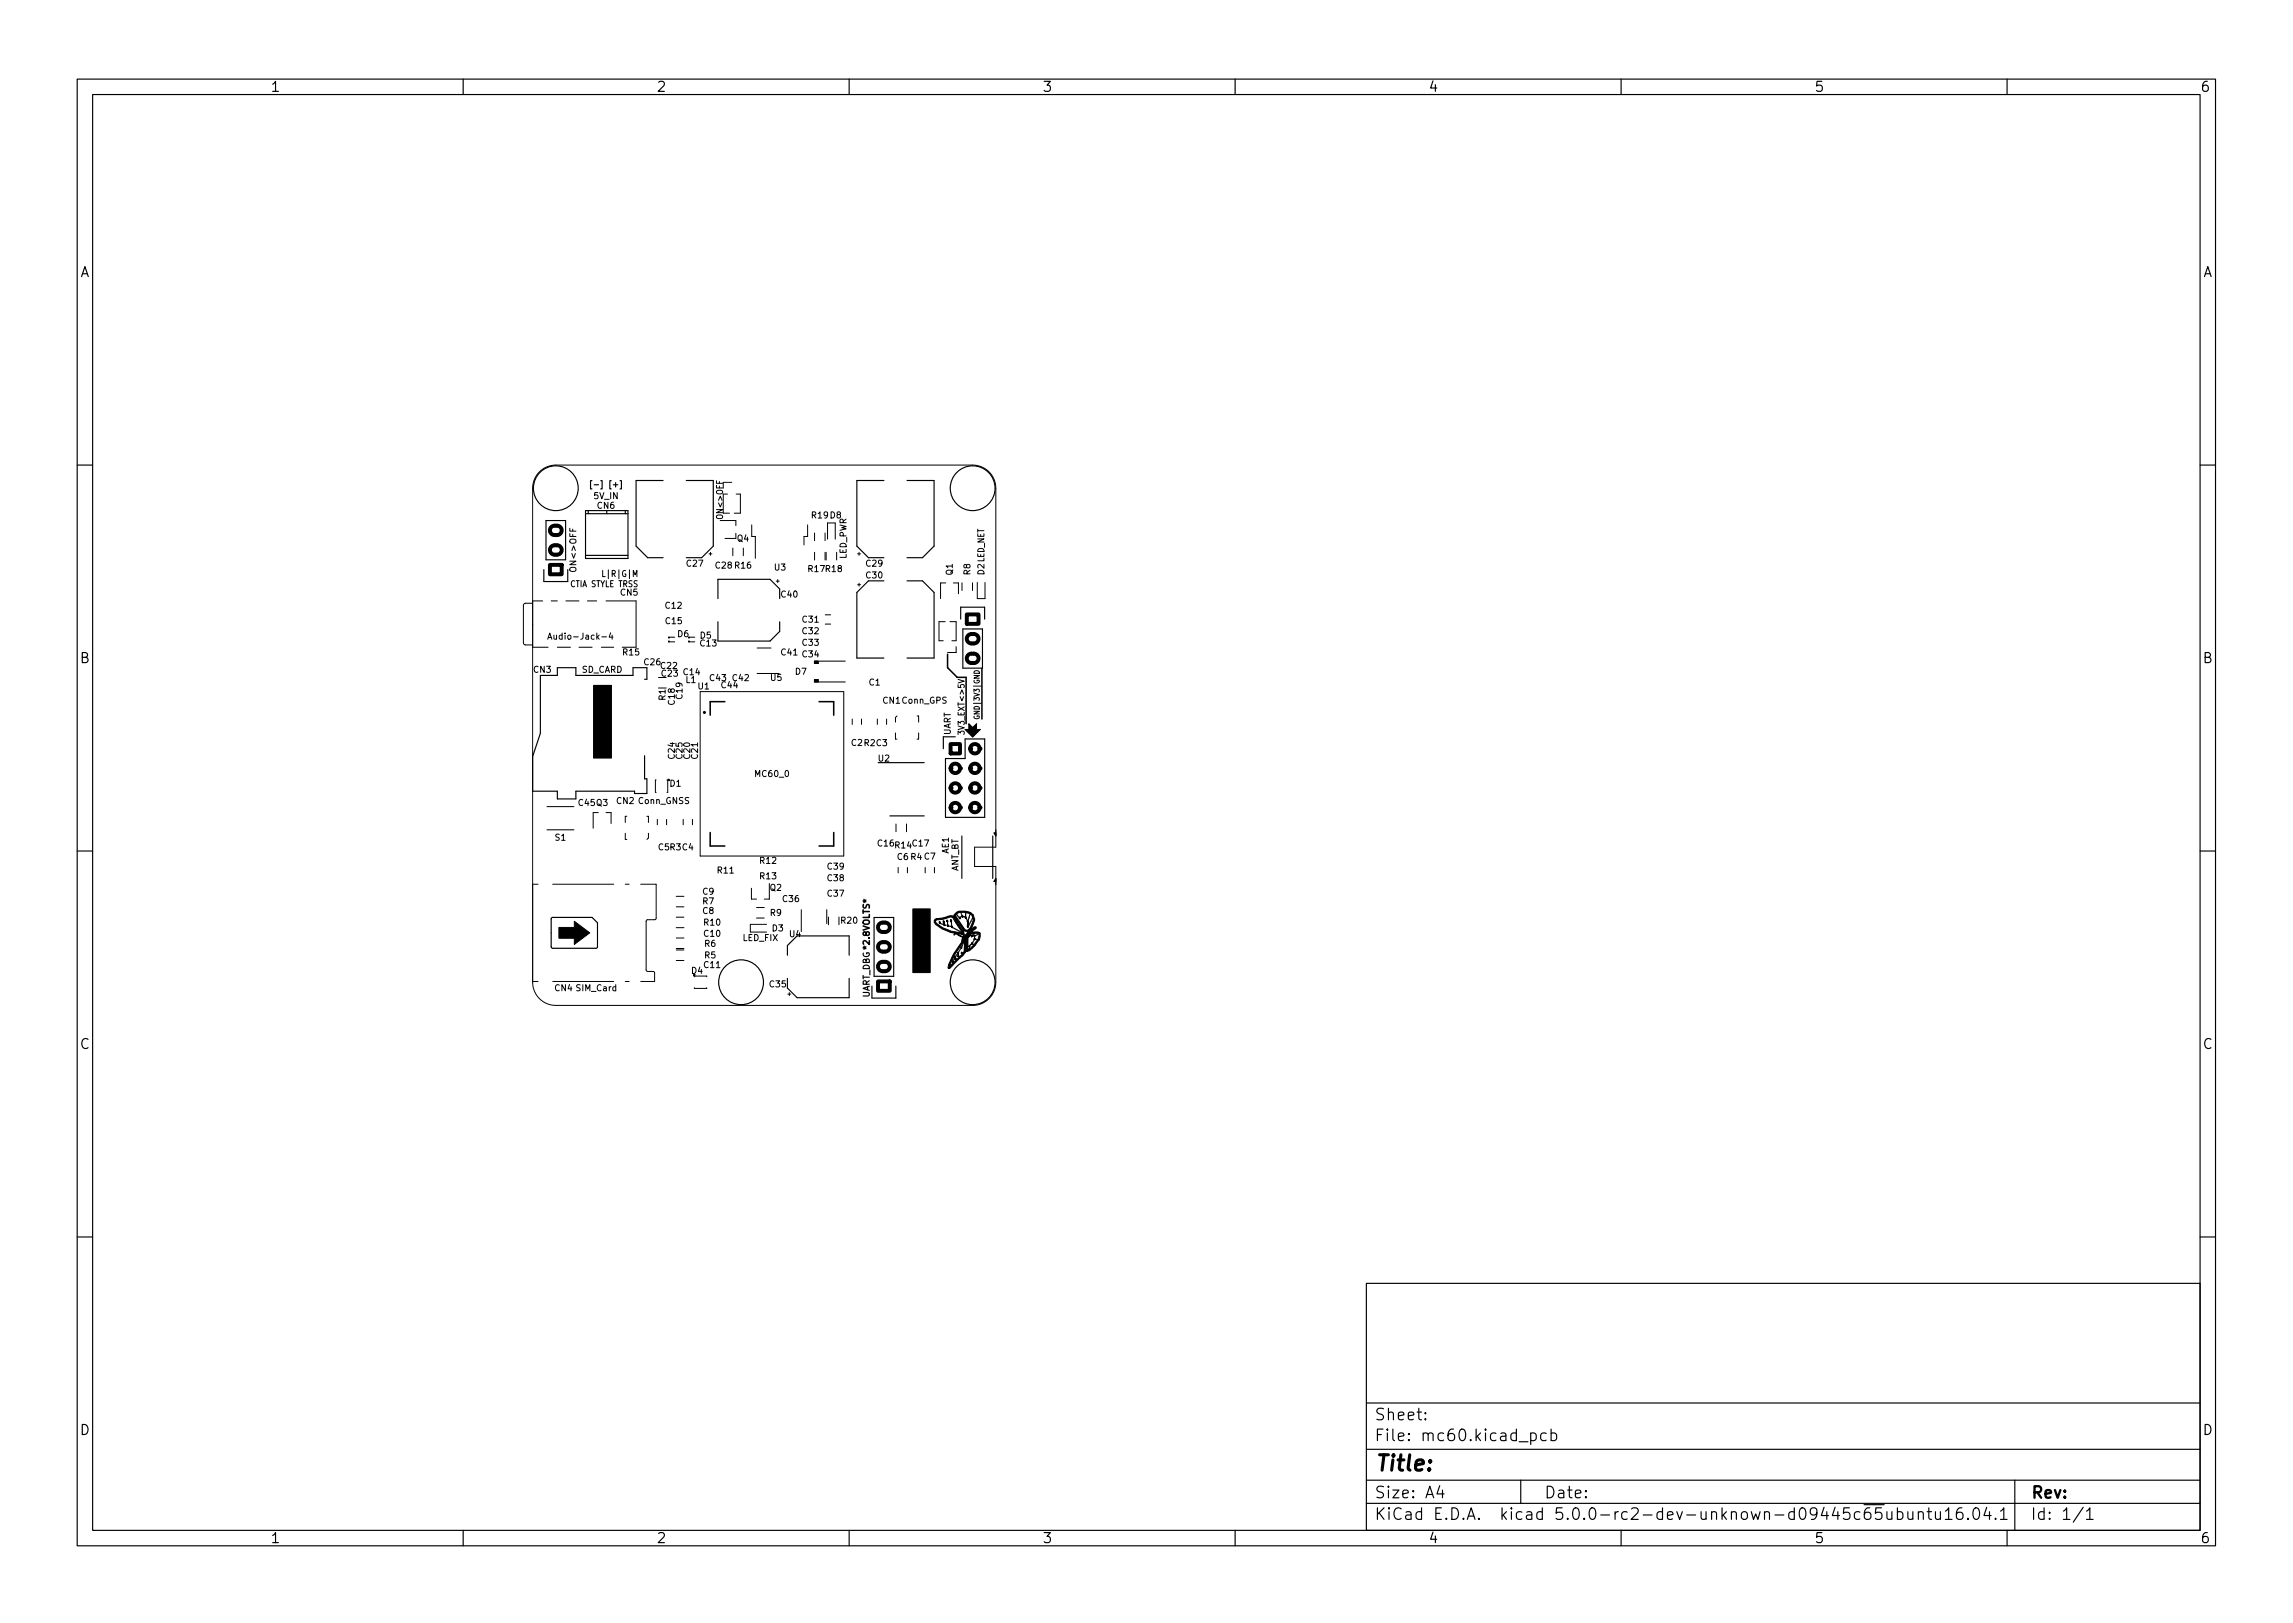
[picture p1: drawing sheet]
<svg xmlns="http://www.w3.org/2000/svg" width="297mm" height="210mm" viewBox="0 0 297 210" stroke-linecap="round" stroke-linejoin="round" font-family="sans-serif">
<defs><g id="words">
<text font-size="2.8" x="178" y="190.6">Title:</text>
<g font-size="2.1">
<text x="178" y="184">Sheet:</text>
<text x="178" y="186.7">File: mc60.kicad_pcb</text>
<text x="178" y="196.9">KiCad E.D.A. kicad 5.0.0-rc2-dev-unknown-d09445c65ubuntu16.04.1</text>
<text x="178" y="194.1">Size: A4</text>
<text x="200" y="194.1">Date:</text>
<text x="263" y="194.1">Rev:</text>
<text x="263" y="196.9">Id: 1/1</text>
</g>
<g font-size="1.8">
<text x="35" y="11.9">1</text>
<text x="85" y="11.9">2</text>
<text x="135" y="11.9">3</text>
<text x="185" y="11.9">4</text>
<text x="235" y="11.9">5</text>
<text x="285" y="11.9">6</text>
<text x="10.3" y="35.9">A</text>
<text x="285.3" y="35.9">A</text>
<text x="10.3" y="85.9">B</text>
<text x="285.3" y="85.9">B</text>
<text x="10.3" y="135.9">C</text>
<text x="285.3" y="135.9">C</text>
<text x="10.3" y="185.9">D</text>
<text x="285.3" y="185.9">D</text>
<text x="35" y="199.9">1</text>
<text x="85" y="199.9">2</text>
<text x="135" y="199.9">3</text>
<text x="185" y="199.9">4</text>
<text x="235" y="199.9">5</text>
<text x="285" y="199.9">6</text>
</g>
<g font-size="1.1">
<text x="77" y="64.6">5V_IN</text>
<text x="77.4" y="65.9">CN6</text>
<text x="93.7" y="67" transform="rotate(-90 93.7 67)">ON&lt;&gt;OFF</text>
<text x="95.5" y="70.1">Q4</text>
<text x="105.2" y="67.1">R19 D8</text>
<text x="74.2" y="76.1">CTIA STYLE TRSS</text>
<text x="74.7" y="73.8" transform="rotate(-90 74.7 73.8)">ON&lt;&gt;OFF</text>
<text x="79.1" y="74.7">L|R|G|M</text>
<text x="80.4" y="77.1">CN5</text>
<text x="89" y="73.4">C27</text>
<text x="92.7" y="73.6">C28 R16</text>
<text x="100.3" y="73.9">U3</text>
<text x="101.2" y="77.4">C40</text>
<text x="104.7" y="74.1">R17 R18</text>
<text x="109.7" y="72.5" transform="rotate(-90 109.7 72.5)">LED_PWR</text>
<text x="112.2" y="74.9">C30</text>
<text x="112.2" y="73.4">C29</text>
<text x="123.4" y="74.5" transform="rotate(-90 123.4 74.5)">Q1</text>
<text x="125.7" y="74.5" transform="rotate(-90 125.7 74.5)">R8</text>
<text x="127.5" y="74.5" transform="rotate(-90 127.5 74.5)">D2LED_NET</text>
<text x="71.7" y="82.8">Audio-Jack-4</text>
<text x="86.2" y="78.8">C12</text>
<text x="86.3" y="80.8">C15</text>
<text x="87.8" y="82.5">D6</text>
<text x="90.7" y="82.7">D5</text>
<text x="90.7" y="83.7">C13</text>
<text x="104" y="80.6">C31</text>
<text x="104" y="82.1">C32</text>
<text x="104" y="83.6">C33</text>
<text x="69.1" y="87.1">CN3</text>
<text x="75.3" y="87.1">SD_CARD</text>
<text x="80.7" y="84.9">R15</text>
<text x="83.5" y="86.2">C26</text>
<text x="85.6" y="86.6">C22</text>
<text x="85.7" y="87.6">C23</text>
<text x="88.6" y="87.5">C14</text>
<text x="88.8" y="88.5">L1</text>
<text x="90.4" y="89.3">U1</text>
<text x="92" y="88.2">C43</text>
<text x="93.5" y="89.1">C44</text>
<text x="94.9" y="88.2">C42</text>
<text x="99.8" y="88.2">U5</text>
<text x="101.2" y="84.9">C41 C34</text>
<text x="103" y="87.4">D7</text>
<text x="112.6" y="88.8">C1</text>
<text x="86.2" y="90.7" transform="rotate(-90 86.2 90.7)">R1</text>
<text x="87.4" y="91.3" transform="rotate(-90 87.4 91.3)">C18</text>
<text x="88.4" y="90.5" transform="rotate(-90 88.4 90.5)">C19</text>
<text x="114.4" y="91.1">CN1 Conn_GPS</text>
<text x="123.2" y="95.3" transform="rotate(-90 123.2 95.3)">UART</text>
<text x="124.9" y="94.9" transform="rotate(-90 124.9 94.9)">3V3_EXT&lt;&gt;5V</text>
<text x="86.8" y="101.9">D1</text>
<text x="87.4" y="98.3" transform="rotate(-90 87.4 98.3)">C24</text>
<text x="88.4" y="98.3" transform="rotate(-90 88.4 98.3)">C25</text>
<text x="89.4" y="98.3" transform="rotate(-90 89.4 98.3)">C20</text>
<text x="90.4" y="98.3" transform="rotate(-90 90.4 98.3)">C21</text>
<text x="97.9" y="100.6">MC60_0</text>
<text x="110.3" y="96.6">C2 R2C3</text>
<text x="113.8" y="98.6">U2</text>
<text x="75" y="104.4">C45 Q3</text>
<text x="79.9" y="104.1">CN2 Conn_GNSS</text>
<text x="71.9" y="108.9">S1</text>
<text x="85.3" y="110.1">C5R3C4</text>
<text x="93" y="113.1">R11</text>
<text x="98.5" y="111.9">R12</text>
<text x="98.5" y="113.9">R13</text>
<text x="107.2" y="112.6">C39</text>
<text x="113.7" y="109.6">C16 R14 C17</text>
<text x="116.2" y="111.4">C6 R4 C7</text>
<text x="122.9" y="110.6" transform="rotate(-90 122.9 110.6)">AE1</text>
<text x="124.2" y="112.9" transform="rotate(-90 124.2 112.9)">ANT_BT</text>
<text x="91" y="115.9">C9</text>
<text x="91" y="117.1">R7</text>
<text x="91" y="118.4">C8</text>
<text x="91.2" y="119.9">R10</text>
<text x="99.8" y="115.4">Q2</text>
<text x="99.8" y="118.6">R9</text>
<text x="101.4" y="116.8">C36</text>
<text x="107.2" y="116.1">C37</text>
<text x="107.2" y="114.1">C38</text>
<text x="109" y="119.6">R20</text>
<text x="91.2" y="121.3">C10</text>
<text x="91.2" y="125.4">C11</text>
<text x="91.3" y="124.1">R5</text>
<text x="91.3" y="122.6">R6</text>
<text x="96.2" y="121.9">LED_FIX</text>
<text x="100" y="120.6">D3</text>
<text x="102.3" y="121.4">U4</text>
<text x="71.9" y="128.4">CN4 SIM_Card</text>
<text x="89.6" y="126.1">D4</text>
<text x="99.7" y="127.9">C35</text>
<text x="112.7" y="129.3" transform="rotate(-90 112.7 129.3)">UART_DBG *2.8VOLTS*</text>
</g>
<g font-size="1">
<text x="77.2" y="63.1">[-] [+]</text>
<text x="126.9" y="92.8" transform="rotate(-90 126.9 92.8)">GND|3V3|GND</text>
</g>
<g font-size=".7">
<text x="92.3" y="72" transform="rotate(-90 92.3 72)">+</text>
<text x="111.5" y="72" transform="rotate(-90 111.5 72)">+</text>
<text x="100.5" y="75.5">+</text>
<text x="111.5" y="76" transform="rotate(-90 111.5 76)">+</text>
<text x="102" y="129">+</text>
</g>
</g></defs>
<g fill="none" stroke="#000" stroke-width=".15">
<path d="M10 10.2h277v190.1h-277zM12 12.2h273v186.1h-273zM60 10.2v2M110 10.2v2M160 10.2v2M210 10.2v2M260 10.2v2M10 60.2h2M70.4 73.8v1.5h3.2v-1.5M70.7 67.4h2.6v5.1h-2.6zM75.8 66.1h5.6v6.2h-5.6zM75.8 71.9h5.6"/>
<path d="M75.8 66.5h5.6M76.2 66.1v.4M76.7 62.3h-.2v1h.2M78.6 66.1v.4M80.3 62.3h.2v1h-.2M81 66.1v.4M85.9 62.2h-3.5v8.5l1.5 1.5h2M88.9 62.2h3.5v8.5l-1.5 1.5h-2M101 76.3l-1.2-1.3h-6.8v2.5M114.5 75.2h-2l-1.5 1.5v8.5h3.5M114.5 62.2h-3.5v8.5l1.5 1.5h2M117.5 75.2h2l1.5 1.5v8.5h-3.5"/>
<path d="M117.5 62.2h3.5v8.5l-1.5 1.5h-2M285 60.2h2M83.5 88h.3v-1.5h-1.8v1h-7.4v-1h-2.4v1h-2.2v7.5l-1 3v4.5h3.2v1h2.4v-1h7.6v.3h1.6v-1.9h-.3v-3M93 80.5v2.5h6.8l1.2-1.2v-1.3M113.8 98.8h5.9M123.8 95.4h-1.6v1.6M124.5 80.2v-1.5h3v1.5M124.7 81.5h2.6v5.1h-2.6zM125 95.7h2.6v10.2h-5.1v-7.6h2.5zM10 110.2h2M71.5 118.9l5.2-.1 .7 .7v3.3h-.2h-5.7l-.1-.2zM113.2 118.9h2.6v7.6h-2.6z"/>
<path d="M115.3 105.7h4.4M124.6 108.3v5.5M128.6 108.3v5.5M129 107.5v.8M129 113.8v.8M285 110.2h2M102 123.7v-1.2l1.2-1.3h6.8v2.5M110 126.7v2.5h-6.8l-1.2-1.2M116.1 127.7v1.6h-3.2M10 160.2h2M177 166.3h108v32h-108zM285 160.2h2"/>
<path d="M60 198.3v2M110 198.3v2M160 198.3v2M177 194.8h108M177 191.8h108M177 187.8h108M177 181.8h108M184.6 183.8l.1 .1h-.1v-.1v.1M184.6 183l.1 .1h-.1v-.1v.1M186.5 192.5l-.4 1h1M186.9 193v1M197 191.8v3"/>
<path d="M198.3 185.7l.4-.1 .3 .3v.4l-.1 .3h-.2h-.4M198.3 185.6v1.5M200.3 185.7l-.4-.1-.3 .3v.4l.1 .3h.2h.4M200.9 185.7l.5-.1 .2 .3v.4l-.1 .3h-.1h-.5M200.9 185.1v1.5M210 198.3v2M242.6 194.9h1.5M243.7 195.3h-.7l-.1 .7 .2-.1 .5 .1 .2 .2-.1 .5-.2 .1h-.4l-.2-.1M244.4 195.8l.1 1a.41 .41 0 0 0 .6-.1M245.1 195.8v1M245.8 195.9l.4-.1 .3 .3v.4l-.1 .3h-.2h-.4M245.8 195.3v1.5"/>
<path d="M247.1 195.8l.1 1a.41 .41 0 0 0 .6-.1M247.8 195.8v1M248.5 196a.37 .37 0 0 1 .6 0v.8M248.5 195.8v1M249.6 195.8h.6M249.9 195.3v1.3v.2h.3M250.7 195.8l.1 1a.41 .41 0 0 0 .6-.1M251.4 195.8v1M252 195.8l.4-.5v1.5M252 196.8h.9M254.1 195.3a.59 .59 0 0 0-.7 .7v.5l.2 .3h.4l.2-.1 .1-.5-.2-.2-.4-.1-.3 .3M254.9 196.7l.1 .1h-.1v-.1v.1"/>
<path d="M255.8 195.4a.36 .36 0 0 1 .6 .2 .77 .77 0 0 1-.5 1.2 1 1 0 0 1-.1-1.4zM257.4 195.3l-.4 1h.9M257.7 195.8v1M258.5 196.7l.1 .1h-.1h-.1l.1-.1v.1M259.1 195.8l.5-.5v1.5M259.1 196.8h.9M260 198.3v2M261 191.8v6.5M269.9 195.3l-1.3 1.9M270.3 195.8l.4-.5v1.5M270.3 196.8h.8"/>
<circle cx="72" cy="63.2" r="2.9"/>
<circle cx="126" cy="63.2" r="2.9"/>
<circle cx="96" cy="127.2" r="2.9"/>
<circle cx="126" cy="127.2" r="2.9"/>
</g>
<g fill="none" stroke="#000" stroke-width=".2">
<path d="M93.9 90.9h-1.9v1.7M106.1 90.9h1.9v1.7M122.8 84.7v1.8l1.2 1.2h1.2v6M127.2 86.6v6.5M92 107.8v1.8h1.9M108 107.8v1.8h-1.9"/>
<circle cx="91.2" cy="92.3" r=".1"/>
</g>
<g fill="none" stroke="#000" stroke-width=".13">
<path d="M69 78.1l-1 .1-.2 .2v4.9l.2 .2h1M69 77.8h1.3M69.9 61.1a3 3 0 0 1 2.1-.9h54a3 3 0 0 1 3 3v46.5h-2.8v2.5h2.8v15a3 3 0 0 1-3 3h-54a3 3 0 0 1-3-3v-64a3 3 0 0 1 .9-2.1zM71.4 77.8h.8M73.3 77.8h1.7M76.1 77.8h1.2M78.1 73.9v.8h.3M78.5 77.8h3.9v6h-1.8M93.3 67.4h2v.7M93.7 62.5h1.1M93.9 69.8h1.4M94.2 64h-.5v2.5h.8"/>
<path d="M94.9 71v1M95.4 64h.5v2.5h-.8M96.3 71v1M97.4 68v1.5h.4v2.8M104.6 68v1.5h-.5v1.1M105.5 69v1M105.5 71.5v1M106.9 69v1M106.9 71.5v1M106.9 79.6h.7M107 71.5v1M107.2 69.8v-2.1h1v2.1"/>
<path d="M108.4 71.5v1M122.5 75.5h-.7v2M123.5 75.5h.7v1.4M124.6 75.5v1M126 75.5v1M126.6 75.4v2.1h1v-2.1M69 83.8h2M71 82.8l.2-.8 .3 .8M71 82.6h.4M72.2 83.8h1.7M75 83.8h1.7M77.9 83.8h1.6"/>
<path d="M79.1 82l-.2 .5h.5M79.3 82.3v.5M85.3 87.8h1M86.6 83v.1h.8M86.7 82.5v.1M86.7 83v.1M87.4 82.5h-.8v.1M89.2 83v.1h.8M89.2 82.5h.8M89.3 83v.1M90.7 89.6h18.6v21.3h-18.6zM98.1 87.2h2.8"/>
<path d="M98.1 83.9h1.8M105.5 85.6v.3M105.5 88v.3M105.6 85.6v.3M105.6 88v.3M105.7 85.6v.3M105.7 88v.3M105.8 85.6v.3M105.8 88v.3M105.9 85.6v.3M105.9 88v.3M106 85.6v.3"/>
<path d="M106 88v.3M106 88.3v-.3h-.5v.3h4M106 85.6v.3h-.5v-.3h4M106.9 80.8h.7M110.4 93.1v.7M111.6 93.1v.7M113.7 93.1v.7M114.8 93.1v.7M116 94.9v.8h.2M116.2 92.7l-.2 .2v.6M118.8 92.7h.2v.8M119 94.9v.8h-.2"/>
<path d="M122.4 80.5h-.8v2.5h.6M123.1 80.5h.8v2.5h-.6M123.9 83.8v.7h-1.1M69 114.5h.7M70.8 104.5h3.6M70.8 107.5h3.6M71.6 114.5h7.9M77.5 105.3h-.7v2M78.5 105.3h.7v1.4M81 114.5h.5M81 107.9v.8h.2M81.2 105.7h-.2v.8"/>
<path d="M83 114.5h2v4.5l-.2 .1-1 .1-.1 .1v6.4l.1 .1h.8l.2 .1v1.2h-1.8M83.8 105.7h.2v.8M84 107.9v.6l-.2 .2M85 101h-.1v1.6h.1M85.1 106.1v.7M86.4 106.1v.7M86.4 101l.1 .1v1.5h-.1M87.6 116.1h1M87.6 117.5h1M87.6 118.8h1M88.5 106.1v.7M89.7 106.1v.7"/>
<path d="M97.3 115.1v1.4h.7M98 117.6h1M98 118.9h1M99.3 119.7h-2.1v1h2.1M99.7 114.4v2.1h-.7M103.8 117.8v2.9M107.1 117.8v1.8M107.3 118.8v1M116.1 106.7v1M116.4 112.4v.7M117.4 106.7v1M117.5 112.4v.7"/>
<path d="M119.8 112.4v.7M121.1 112.4v.7M69 127.1h.7M71.6 127.1h7.9M81 127.1h.5M87.6 123.1h1M87.6 124.4h1M87.6 121.5h1M87.6 122.9h1M87.6 120.2h1M90 126.5l.1-.1h1.4v.1M90 127.9v.1h1.5v-.1"/>
</g>
<g fill="#000" stroke="#000" stroke-width=".13">
<path d="M125.5 93.7l.5 .5 .5-.5v.8h.5l-1 1-1-1h.5zM121.1 119.2l.2-.2h.8l.9-.4 .5 .1 1.3 2 .1 .3h-.3v-.3l-1.3-1.9-1.9 .4-.2 .1v.1l.2 .3 .8 .5 1.1 .4 1.3 .3v.1h-.6l.5 .3h.3v-.1l.3-.1 .3-.4h-.1v-.2l.5-.6 .3-.7-.2-.6-.2-.2-.1 .1v-.1l-.5-.2 .1 .8-.1-.2v.2l-.1-.2 .1-.1v-.4l-.2-.1h-.7l-.4 .4 1.2 1.8 .3 .1v.2l-.5-.2-1.2-1.9 .3-.4 .3-.2h.9l.6 .2a1.08 1.08 0 0 1 .5 1.2l-.3 .8-.3 .3 .6-.4h.2a.31 .31 0 0 1-.2 .4l-.5 .3 1-.1 .3 .2v.5l-.1 .4-1 1.1-.3 .3h-.3v-.1l.2-.1v-.2l.1 .2 1-1.2-.1-.1h.2l.1-.5v-.2l-.2-.1h-.7l-.2 .3v-.4v.4l-.1 .1v-.3v.3l-.2 .2v-.2l.1-.2-.1 .1v-.5l.2-.2-.2 .2-.1 2.5-.1 .1 .1-2-.1 2v-.1v-1.8h-.1l.1 .6-.2 1.4v-1.9v2l-2 1.9v-.2l1.9-1.9v-1.4l-.2 .3v-.4l.3-.3h-.2l-.1 .3v.4l-1.1 1.6-.5 1.2-.1 .4-.2 .1 .1-.6 .3-.8 1.1-1.6a1.09 1.09 0 0 0 .3-.9l.2-.2h-.3l-.4-.3a.28 .28 0 0 0-.3-.1 .28 .28 0 0 0-.2 .1l.1-.2-.5-.1-1-.4-.9-.6-.3-.3zM121.7 119.4l.2 .2h-.1l-.1-.1v.1zM121.9 119.7h.1zM122 119.7h.1zM122.1 119.8h.1zM122.2 119.3l.1 .1v.3l.3 .2h-.2l-.1-.1 .1 .1-.1-.1-.1-.4v.4zM122.7 119.2l.1 .1v.1zM122.7 119.7l.3 .3h-.2v-.1v.1l-.1-.1zM122.7 119.5l.1 .2zM123 120h.2zM123.1 119.1l.2 .1-.1 .3v-.3v.2z"/>
<path d="M123.3 119.6v.3zM124.2 118.8h.2v.2zM124.5 118.2v.1zM124.5 118.3v.1zM124.6 118.6l.3 .1-.2 .1v-.1v.1l-.2-.1zM125.3 119.2l.1 .1 .1 .1-.1 .4zM125.3 119.9h.1h.1l-.1 .2zM125.4 119.1v.1zM125.5 119v.1zM125.5 118.8v.1zM125.6 118.7v.1zM125.6 118.5v.1z"/>
<path d="M72.4 120.1h2v-.8l2 1.5-2 1.5v-.8h-2zM118.2 117.7h2.3v8.3h-2.3zM123.3 119.9l.1 .3h-.1v-.2v.2l-.1-.2zM123.4 124.5l.1-.1-.1 .3zM123.7 123.9l.1-.1v.3l.1 .1-.1 .1zM124.1 123.4h.1v.1v.3l-.1 .1v-.1v.1zM124.5 122.7h.1v.2l-.1-.2v.2v-.1zM124.6 123.3l.1 .1-.1 .2zM124.8 122.2v.1zM125.5 122.5h.2l-.1 .2v-.2v.2zM125.7 122.4l.1-.1zM125.8 121.2l.2-.1-.1 .3z"/>
<path d="M125.9 122.1h.1v.2h-.1v-.1v.1h-.1zM126.1 121.2l.1-.1 .1 .1-.1 .3v-.3v.3zM126.2 121.5l.3 .2-.3 .1v-.2v.2z"/>
<circle cx="123.9" cy="118.5" r=".01"/>
<circle cx="125.5" cy="119.9" r=".02"/>
<circle cx="123.8" cy="120.4" r=".02"/>
<circle cx="123.9" cy="123.8" r=".02"/>
<circle cx="123.9" cy="120.4" r=".03"/>
<circle cx="123.9" cy="123.7" r=".02"/>
<circle cx="124" cy="123.7" r=".02"/>
<circle cx="124" cy="123.6" r=".02"/>
<circle cx="124.2" cy="123.3" r=".02"/>
<circle cx="124.3" cy="123.1" r=".02"/>
<circle cx="124.4" cy="122.9" r=".02"/>
<circle cx="124.9" cy="122" r=".03"/>
<circle cx="126.1" cy="121.1" r=".02"/>
<circle cx="126.1" cy="122" r=".02"/>
<circle cx="126.1" cy="121" r=".02"/>
<circle cx="126.2" cy="121" r=".02"/>
</g>
<path d="M76.9 88.8h2.3v9.4h-2.3zM129 113.8v.4h-.2zM128.8 107.9h.2v.4z" fill="#000" stroke="#000" stroke-width=".15"/>
<g fill="none" stroke="#000" stroke-width=".51">
<path d="M71.2 73.2h1.6v1.2h-1.6zM71.4 68.3l.3-.2h.5a.61 .61 0 0 1 .6 .6 .61 .61 0 0 1-.6 .6h-.4a.61 .61 0 0 1-.5-.4 .61 .61 0 0 1 .1-.6zM71.4 70.8l.3-.1 .5-.1a.61 .61 0 0 1 .6 .6 .61 .61 0 0 1-.6 .7h-.4a.61 .61 0 0 1-.5-.4 .61 .61 0 0 1 .1-.7zM125.2 79.6h1.6v1.2h-1.6zM123.1 96.4h1.3v1.2h-1.3zM125.4 84.9l.3-.2h.5a.61 .61 0 0 1 .6 .6 .61 .61 0 0 1-.6 .6h-.4a.61 .61 0 0 1-.5-.4 .61 .61 0 0 1 .1-.6zM125.4 82.3l.3-.1 .5-.1a.61 .61 0 0 1 .6 .6 .61 .61 0 0 1-.6 .7h-.4a.61 .61 0 0 1-.5-.4 .61 .61 0 0 1 .1-.7zM113.9 119.7l.3-.2h.5a.61 .61 0 0 1 .6 .6 .61 .61 0 0 1-.6 .6h-.4a.61 .61 0 0 1-.5-.3 .61 .61 0 0 1 .1-.7zM113.7 127.1h1.6v1.3h-1.6zM113.9 124.8l.3-.2h.5a.61 .61 0 0 1 .6 .6 .61 .61 0 0 1-.6 .6h-.4a.61 .61 0 0 1-.5-.4 .61 .61 0 0 1 .1-.6zM113.9 122.2l.3-.1h.5a.61 .61 0 0 1 .6 .6 .61 .61 0 0 1-.6 .6h-.4a.61 .61 0 0 1-.5-.4 .61 .61 0 0 1 .1-.7z"/>
<circle cx="123.8" cy="99.5" r=".61"/>
<circle cx="126.3" cy="97" r=".61"/>
<circle cx="126.3" cy="99.5" r=".61"/>
<circle cx="123.8" cy="104.6" r=".61"/>
<circle cx="123.8" cy="102.1" r=".61"/>
<circle cx="126.3" cy="102.1" r=".61"/>
<circle cx="126.3" cy="104.6" r=".61"/>
</g>
<g fill="#000">
<circle cx="123.1" cy="99.5" r=".25"/>
<circle cx="124.4" cy="99.5" r=".25"/>
<circle cx="125.7" cy="97" r=".25"/>
<circle cx="125.7" cy="99.5" r=".25"/>
<circle cx="126.9" cy="99.5" r=".25"/>
<circle cx="126.9" cy="97" r=".25"/>
<circle cx="123.1" cy="104.6" r=".25"/>
<circle cx="123.1" cy="102.1" r=".25"/>
<circle cx="124.4" cy="104.6" r=".25"/>
<circle cx="124.4" cy="102.1" r=".25"/>
<circle cx="125.7" cy="104.6" r=".25"/>
<circle cx="125.7" cy="102.1" r=".25"/>
<circle cx="126.9" cy="104.6" r=".25"/>
<circle cx="126.9" cy="102.1" r=".25"/>
</g>
<use href="#words"/>
</svg>
